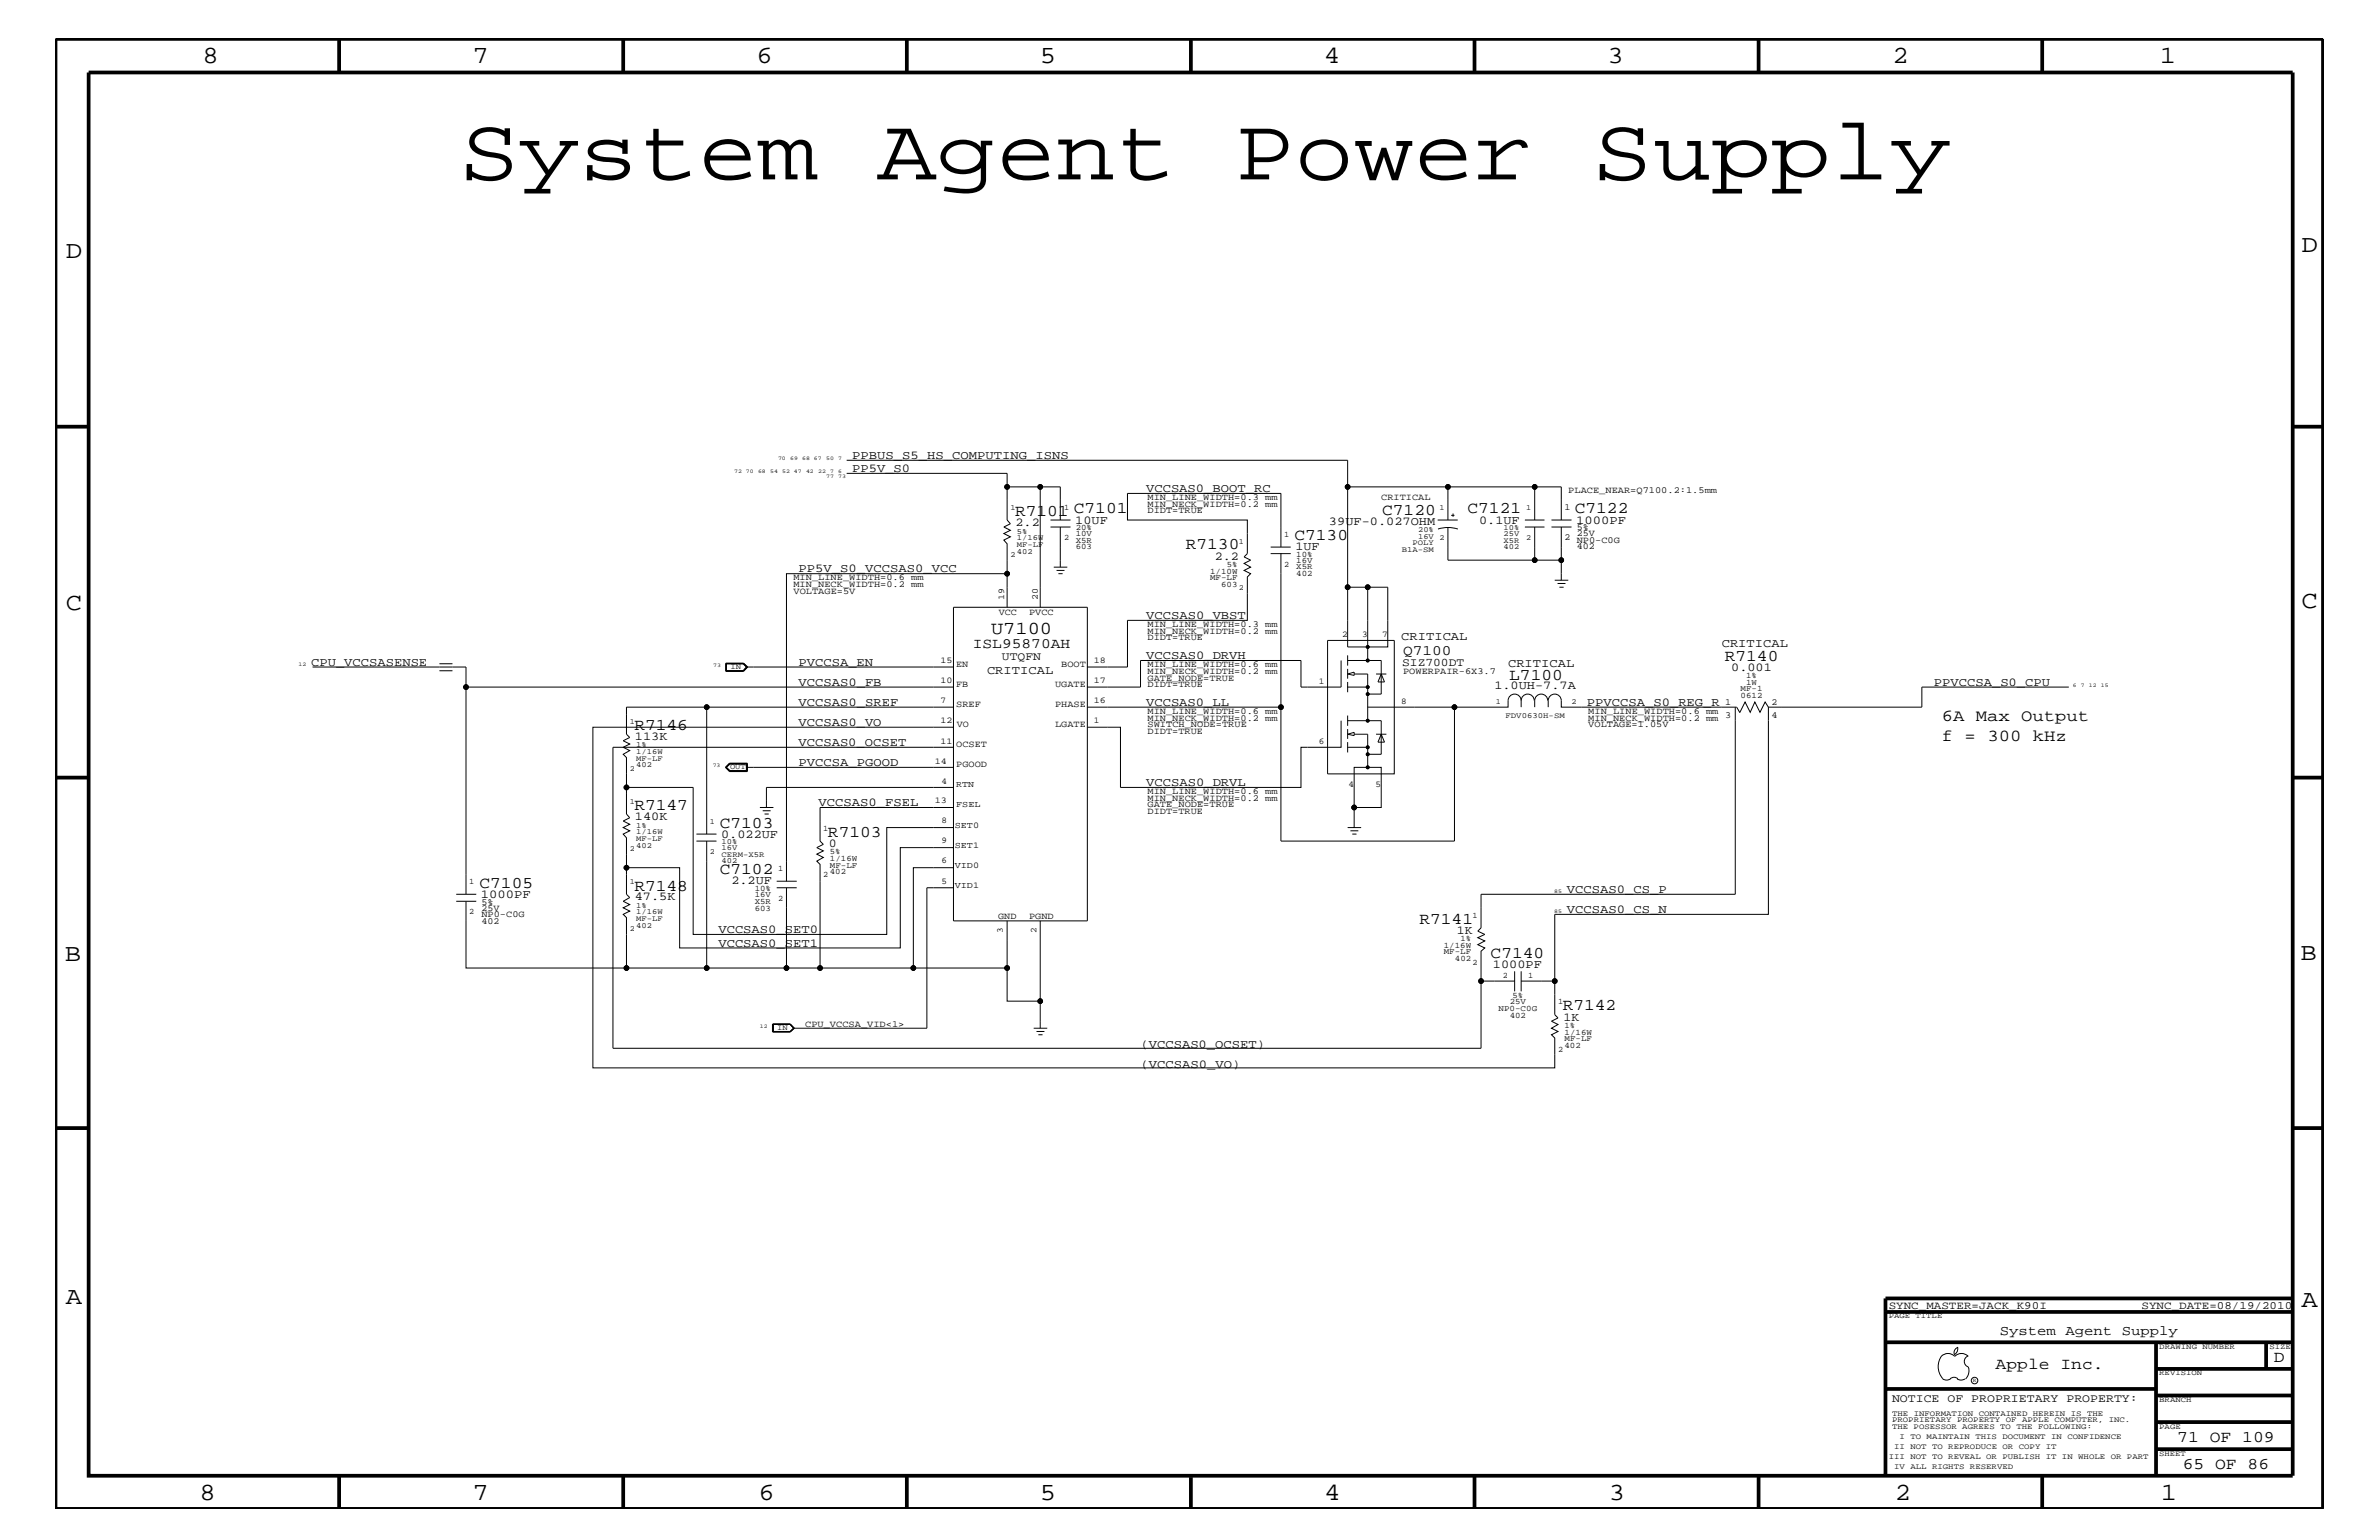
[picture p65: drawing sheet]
<svg xmlns="http://www.w3.org/2000/svg" width="432mm" height="279mm" viewBox="0 0 432 279" stroke-linecap="round" stroke-linejoin="round" font-family="sans-serif">
<defs><g id="words">
<text font-size="16.3" x="83.4" y="32.5">System Agent Power Supply</text>
<g font-size="4.5">
<text x="36.7" y="11.5">8</text>
<text x="85.8" y="11.5">7</text>
<text x="137.3" y="11.5">6</text>
<text x="188.7" y="11.5">5</text>
<text x="240.3" y="11.5">4</text>
<text x="291.8" y="11.5">3</text>
<text x="343.5" y="11.5">2</text>
<text x="392" y="11.5">1</text>
<text x="11.9" y="46.8">D</text>
<text x="417.7" y="45.7">D</text>
<text x="11.9" y="110.6">C</text>
<text x="417.7" y="110.3">C</text>
<text x="11.8" y="174.3">B</text>
<text x="417.6" y="174.2">B</text>
<text x="11.9" y="236.7">A</text>
<text x="417.7" y="237.1">A</text>
<text x="36.2" y="272.1">8</text>
<text x="85.8" y="272.1">7</text>
<text x="137.7" y="272.1">6</text>
<text x="188.7" y="272.1">5</text>
<text x="240.4" y="272.1">4</text>
<text x="292" y="272.1">3</text>
<text x="343.9" y="272.1">2</text>
<text x="392.2" y="272.1">1</text>
</g>
<text font-size="3.3" x="179.9" y="115">U7100</text>
<g font-size="3">
<text x="184.2" y="93.7">R7101 C7101</text>
<text x="250.9" y="93.5">C7120</text>
<text x="266.4" y="93.2">C7121</text>
<text x="285.8" y="93.2">C7122</text>
<text x="215.2" y="99.7">R7130</text>
<text x="234.9" y="98">C7130</text>
<text x="273.9" y="123.4">L7100</text>
<text x="313.1" y="120">R7140</text>
<text x="352.5" y="130.8">6A Max Output</text>
<text x="115.1" y="132.4">R7146</text>
<text x="352.5" y="134.4">f = 300 kHz</text>
<text x="115.1" y="147">R7147</text>
<text x="130.6" y="150.1">C7103</text>
<text x="150.3" y="151.8">R7103</text>
<text x="87" y="161.1">C7105</text>
<text x="115.1" y="161.6">R7148</text>
<text x="130.6" y="158.6">C7102</text>
<text x="257.6" y="167.6">R7141</text>
<text x="270.6" y="173.8">C7140</text>
<text x="283.6" y="183.3">R7142</text>
<text x="362.2" y="248.4">Apple Inc.</text>
<text x="412.7" y="247.1">D</text>
<text x="395.2" y="261.6">71 OF 109</text>
<text x="396.2" y="266.6">65 OF 86</text>
</g>
<g font-size="2.6">
<text x="176.6" y="117.5">ISL95870AH</text>
<text x="254.7" y="118.9">Q7100</text>
</g>
<text font-size="2.5" x="363" y="242.3">System Agent Supply</text>
<g font-size="2.2">
<text x="154.7" y="83.3">PPBUS_S5_HS_COMPUTING_ISNS</text>
<text x="154.7" y="85.6">PP5V_S0</text>
<text x="208" y="89.3">VCCSAS0_BOOT_RC</text>
<text x="184.3" y="95.4">2.2</text>
<text x="195.2" y="95">10UF</text>
<text x="241.2" y="95.2">39UF-0.027OHM</text>
<text x="268.5" y="95">0.1UF</text>
<text x="286.1" y="95">1000PF</text>
<text x="220.5" y="101.5">2.2</text>
<text x="235.1" y="99.9">1UF</text>
<text x="144.9" y="103.8">PP5V_S0_VCCSAS0_VCC</text>
<text x="208" y="112.3">VCCSAS0_VBST</text>
<text x="208" y="119.6">VCCSAS0_DRVH</text>
<text x="254.3" y="116.2">CRITICAL</text>
<text x="312.5" y="117.4">CRITICAL</text>
<text x="56.5" y="120.8">CPU_VCCSASENSE</text>
<text x="144.9" y="120.8">PVCCSA_EN</text>
<text x="144.9" y="124.4">VCCSAS0_FB</text>
<text x="179.2" y="122.3">CRITICAL</text>
<text x="271.2" y="125.1">1.0UH-7.7A</text>
<text x="273.7" y="121">CRITICAL</text>
<text x="314.2" y="121.7">0.001</text>
<text x="351" y="124.4">PPVCCSA_S0_CPU</text>
<text x="144.9" y="131.7">VCCSAS0_VO</text>
<text x="144.9" y="128">VCCSAS0_SREF</text>
<text x="208" y="128">VCCSAS0_LL</text>
<text x="288" y="128">PPVCCSA_S0_REG_R</text>
<text x="115.2" y="134.2">113K</text>
<text x="144.9" y="135.3">VCCSAS0_OCSET</text>
<text x="144.9" y="139">PVCCSA_PGOOD</text>
<text x="208" y="142.6">VCCSAS0_DRVL</text>
<text x="115.2" y="148.8">140K</text>
<text x="148.6" y="146.2">VCCSAS0_FSEL</text>
<text x="130.9" y="152">0.022UF</text>
<text x="150.5" y="153.7">0</text>
<text x="132.8" y="160.5">2.2UF</text>
<text x="284.4" y="162">VCCSAS0_CS_P</text>
<text x="87.3" y="162.8">1000PF</text>
<text x="115.2" y="163.4">47.5K</text>
<text x="284.4" y="165.6">VCCSAS0_CS_N</text>
<text x="130.4" y="169.3">VCCSAS0_SET0</text>
<text x="130.4" y="171.7">VCCSAS0_SET1</text>
<text x="264.4" y="169.4">1K</text>
<text x="271" y="175.6">1000PF</text>
<text x="283.8" y="185.2">1K</text>
<text x="207" y="190.2">(VCCSAS0_OCSET)</text>
<text x="207" y="193.7">(VCCSAS0_VO)</text>
</g>
<g font-size="2.1">
<text x="181.9" y="119.8">UTQFN</text>
<text x="254.5" y="120.8">SIZ700DT</text>
<text x="343.4" y="254.4">NOTICE OF PROPRIETARY PROPERTY:</text>
</g>
<g font-size="2">
<text x="342.8" y="237.4">SYNC_MASTER=JACK_K90I</text>
<text x="388.7" y="237.4">SYNC_DATE=08/19/2010</text>
</g>
<g font-size="1.7">
<text x="284.6" y="89.5">PLACE_NEAR=Q7100.2:1.5mm</text>
<text x="208.3" y="90.7">MIN_LINE_WIDTH=0.3 mm</text>
<text x="208.3" y="92">MIN_NECK_WIDTH=0.2 mm</text>
<text x="208.3" y="93.2">DIDT=TRUE</text>
<text x="250.7" y="90.7">CRITICAL</text>
<text x="284" y="92.6">1</text>
<text x="284" y="98">2</text>
<text x="286.2" y="99.7">402</text>
<text x="286.2" y="98.5">NP0-C0G</text>
<text x="286.2" y="96.2">5%</text>
<text x="286.2" y="97.3">25V</text>
<text x="144" y="105.3">MIN_LINE_WIDTH=0.6 mm</text>
<text x="144" y="107.7">VOLTAGE=5V</text>
<text x="144" y="106.5">MIN_NECK_WIDTH=0.2 mm</text>
<text x="181.3" y="111.6">VCC</text>
<text x="186.8" y="111.6">PVCC</text>
<text x="208.3" y="113.7">MIN_LINE_WIDTH=0.3 mm</text>
<text x="208.3" y="116.2">DIDT=TRUE</text>
<text x="208.3" y="115">MIN_NECK_WIDTH=0.2 mm</text>
<text x="173.6" y="124.7">FB</text>
<text x="173.6" y="121">EN</text>
<text x="191.5" y="124.7">UGATE</text>
<text x="192.6" y="121">BOOT</text>
<text x="208.3" y="121">MIN_LINE_WIDTH=0.6 mm</text>
<text x="208.3" y="122.3">MIN_NECK_WIDTH=0.2 mm</text>
<text x="208.3" y="124.7">DIDT=TRUE</text>
<text x="208.3" y="123.5">GATE_NODE=TRUE</text>
<text x="254.7" y="122.4">POWERPAIR-6X3.7</text>
<text x="173.6" y="128.3">SREF</text>
<text x="173.7" y="131.9">VO</text>
<text x="191.5" y="128.3">PHASE</text>
<text x="191.5" y="131.9">LGATE</text>
<text x="208.3" y="130.8">MIN_NECK_WIDTH=0.2 mm</text>
<text x="208.3" y="129.6">MIN_LINE_WIDTH=0.6 mm</text>
<text x="208.3" y="131.9">SWITCH_NODE=TRUE</text>
<text x="288.3" y="129.6">MIN_LINE_WIDTH=0.6 mm</text>
<text x="288.3" y="130.8">MIN_NECK_WIDTH=0.2 mm</text>
<text x="288.3" y="131.9">VOLTAGE=1.05V</text>
<text x="313.1" y="128">1</text>
<text x="313.1" y="130.2">3</text>
<text x="321.6" y="128">2</text>
<text x="321.6" y="130.2">4</text>
<text x="173.6" y="135.6">OCSET</text>
<text x="208.3" y="133.2">DIDT=TRUE</text>
<text x="173.6" y="139.2">PGOOD</text>
<text x="208.3" y="144">MIN_LINE_WIDTH=0.6 mm</text>
<text x="208.3" y="145.3">MIN_NECK_WIDTH=0.2 mm</text>
<text x="208.3" y="146.5">GATE_NODE=TRUE</text>
<text x="208.3" y="147.7">DIDT=TRUE</text>
<text x="87.4" y="165.2">25V</text>
<text x="87.4" y="166.4">NP0-C0G</text>
<text x="87.4" y="164.1">5%</text>
<text x="87.4" y="167.6">402</text>
<text x="181.2" y="166.7">GND</text>
<text x="186.8" y="166.7">PGND</text>
<text x="146.1" y="186.3">CPU_VCCSA_VID&lt;1&gt;</text>
</g>
<g font-size="1.6">
<text x="182.3" y="108.9" transform="rotate(-90 182.3 108.9)">19</text>
<text x="188.4" y="108.9" transform="rotate(-90 188.4 108.9)">20</text>
<text x="243.6" y="115.6">2</text>
<text x="247.2" y="115.6">3</text>
<text x="250.9" y="115.6">7</text>
<text x="170.7" y="120.3">15</text>
<text x="170.7" y="124">10</text>
<text x="198.5" y="120.3">18</text>
<text x="198.5" y="124">17</text>
<text x="239.4" y="124.1">1</text>
<text x="170.7" y="131.3">12</text>
<text x="170.7" y="127.6">7</text>
<text x="198.5" y="131.3">1</text>
<text x="198.5" y="127.6">16</text>
<text x="254.3" y="127.7">8</text>
<text x="170.7" y="134.9">11</text>
<text x="239.4" y="135">6</text>
<text x="169.7" y="138.5">14</text>
<text x="170.9" y="142.2">4</text>
<text x="173.6" y="142.9">RTN</text>
<text x="244.8" y="142.9">4</text>
<text x="249.7" y="142.9">5</text>
<text x="169.7" y="145.7">13</text>
<text x="170.9" y="149.4">8</text>
<text x="173.6" y="146.5">FSEL</text>
<text x="170.9" y="153">9</text>
<text x="173.3" y="150.1">SET0</text>
<text x="173.3" y="153.8">SET1</text>
<text x="170.9" y="156.7">6</text>
<text x="170.9" y="160.3">5</text>
<text x="173.3" y="157.4">VID0</text>
<text x="173.3" y="161.1">VID1</text>
<text x="182" y="169.4" transform="rotate(-90 182 169.4)">3</text>
<text x="188.1" y="169.4" transform="rotate(-90 188.1 169.4)">2</text>
</g>
<g font-size="1.5">
<text x="193.1" y="92.6">1</text>
<text x="193.1" y="98">2</text>
<text x="195.2" y="99.7">603</text>
<text x="195.2" y="96.2">20%</text>
<text x="195.2" y="98.5">X5R</text>
<text x="195.2" y="97.3">10V</text>
<text x="233.1" y="97.4">1</text>
<text x="235.3" y="101">10%</text>
<text x="219.6" y="104.1">1/10W</text>
<text x="219.6" y="105.3">MF-LF</text>
<text x="221.7" y="106.5">603</text>
<text x="222.7" y="102.9">5%</text>
<text x="233.1" y="102.9">2</text>
<text x="235.3" y="104.6">402</text>
<text x="235.3" y="103.3">X5R</text>
<text x="235.3" y="102.1">16V</text>
<text x="315.9" y="125.4">MF-1</text>
<text x="316.9" y="123">1%</text>
<text x="316.9" y="124.2">1W</text>
<text x="315.9" y="126.6">0612</text>
<text x="149.4" y="150.7">1</text>
<text x="150.6" y="155">5%</text>
<text x="85.2" y="160.5">1</text>
<text x="137" y="161.7">10%</text>
<text x="141.2" y="158">1</text>
<text x="149.4" y="159.2">2</text>
<text x="150.6" y="158.6">402</text>
<text x="150.6" y="157.4">MF-LF</text>
<text x="150.6" y="156.2">1/16W</text>
<text x="85.2" y="165.9">2</text>
<text x="137" y="162.8">16V</text>
<text x="137" y="165.2">603</text>
<text x="137" y="163.9">X5R</text>
<text x="141.2" y="163.5">2</text>
<text x="267.3" y="166.5">1</text>
<text x="262" y="172">1/16W</text>
<text x="262" y="173.2">MF-LF</text>
<text x="265.1" y="170.7">1%</text>
<text x="264.1" y="174.4">402</text>
<text x="267.3" y="175">2</text>
<text x="272.8" y="177.4">2</text>
<text x="277.4" y="177.4">1</text>
<text x="272" y="183.5">NP0-C0G</text>
<text x="274" y="182.2">25V</text>
<text x="274" y="184.7">402</text>
<text x="274.5" y="181">5%</text>
<text x="282.8" y="182.2">1</text>
<text x="282.8" y="190.8">2</text>
<text x="284" y="190.2">402</text>
<text x="284" y="186.5">1%</text>
<text x="284" y="187.7">1/16W</text>
<text x="284" y="188.9">MF-LF</text>
</g>
<g font-size="1.4">
<text x="183.4" y="92.6">1</text>
<text x="261.3" y="92.6">1</text>
<text x="277" y="92.6">1</text>
<text x="183.4" y="101">2</text>
<text x="184.6" y="98">1/16W</text>
<text x="184.6" y="99.3">MF-LF</text>
<text x="184.6" y="100.4">402</text>
<text x="184.6" y="96.8">5%</text>
<text x="224.9" y="98.7">1</text>
<text x="254.4" y="100.1">B1A-SM</text>
<text x="256.4" y="98.8">POLY</text>
<text x="257.4" y="96.5">20%</text>
<text x="257.4" y="97.7">16V 2</text>
<text x="272.9" y="99.7">402</text>
<text x="272.9" y="97.3">25V</text>
<text x="272.9" y="98.5">X5R</text>
<text x="272.9" y="96.2">10%</text>
<text x="277" y="98">2</text>
<text x="224.9" y="107.1">2</text>
<text x="132.6" y="121.4">IN</text>
<text x="114.3" y="131.3">1</text>
<text x="271.5" y="127.7">1</text>
<text x="273.3" y="130.2">FDV0630H-SM</text>
<text x="285.2" y="127.7">2</text>
<text x="115.5" y="136.8">1/16W</text>
<text x="115.5" y="135.6">1%</text>
<text x="114.3" y="139.8">2</text>
<text x="115.5" y="138">MF-LF</text>
<text x="115.5" y="139.2">402</text>
<text x="132.5" y="139.6">OUT</text>
<text x="114.3" y="145.9">1</text>
<text x="128.9" y="149.5">1</text>
<text x="114.3" y="154.4">2</text>
<text x="115.5" y="151.3">1/16W</text>
<text x="115.5" y="152.6">MF-LF</text>
<text x="115.5" y="150.1">1%</text>
<text x="115.5" y="153.8">402</text>
<text x="128.9" y="155">2</text>
<text x="131" y="154.3">16V</text>
<text x="131" y="153.2">10%</text>
<text x="131" y="155.5">CERM-X5R</text>
<text x="114.3" y="160.5">1</text>
<text x="131" y="156.7">402</text>
<text x="115.5" y="167.1">MF-LF</text>
<text x="115.5" y="165.9">1/16W</text>
<text x="115.5" y="164.7">1%</text>
<text x="114.3" y="168.9">2</text>
<text x="115.5" y="168.3">402</text>
<text x="141.1" y="186.9">IN</text>
<text x="342.8" y="239.2">PAGE TITLE</text>
<text x="391.9" y="244.7">DRAWING NUMBER</text>
<text x="411.9" y="244.7">SIZE</text>
<text x="391.9" y="249.5">REVISION</text>
<text x="343.4" y="256.8">THE INFORMATION CONTAINED HEREIN IS THE</text>
<text x="391.9" y="254.4">BRANCH</text>
<text x="343.4" y="259.3">THE POSESSOR AGREES TO THE FOLLOWING:</text>
<text x="343.4" y="258">PROPRIETARY PROPERTY OF APPLE COMPUTER, INC.</text>
<text x="343.8" y="262.9">II NOT TO REPRODUCE OR COPY IT</text>
<text x="344.8" y="261.1">I TO MAINTAIN THIS DOCUMENT IN CONFIDENCE</text>
<text x="391.9" y="259.3">PAGE</text>
<text x="342.8" y="264.7">III NOT TO REVEAL OR PUBLISH IT IN WHOLE OR PART</text>
<text x="343.8" y="266.6">IV ALL RIGHTS RESERVED</text>
<text x="391.9" y="264.1">SHEET</text>
</g>
<g font-size="1">
<text x="141.2" y="83.5">70</text>
<text x="143.4" y="83.5">69</text>
<text x="145.6" y="83.5">68 67</text>
<text x="149.9" y="83.5">50</text>
<text x="152.1" y="83.5">7</text>
<text x="133.3" y="85.9">72 70</text>
<text x="137.6" y="85.9">68</text>
<text x="139.8" y="85.9">54</text>
<text x="142" y="85.9">52 47</text>
<text x="146.3" y="85.9">42</text>
<text x="148.5" y="85.9">22</text>
<text x="149.9" y="86.7">77</text>
<text x="150.7" y="85.9">7</text>
<text x="152.1" y="86.7">73</text>
<text x="152.1" y="85.9">6</text>
<text x="54.2" y="120.8">12</text>
<text x="129.5" y="121">73</text>
<text x="376.3" y="124.7">6</text>
<text x="377.7" y="124.7">7</text>
<text x="379.1" y="124.7">12</text>
<text x="381.3" y="124.7">15</text>
<text x="129.4" y="139.2">73</text>
<text x="282.1" y="162">85</text>
<text x="282.1" y="165.6">85</text>
<text x="137.9" y="186.5">12</text>
<text x="358.1" y="250.7">R</text>
</g>
</g></defs>
<g fill="none" stroke="#000" stroke-width=".18">
<path d="M153.7 83.5h90.9v4.8h18.2M153.7 85.9h29.1v2.4M188.8 88.3h-6v6l.6 .7-1.2 .6 1.2 .6-1.2 .6 1.2 .6-1.2 .6 .6 .7v11.5M190.7 95.6h3.6M190.7 94.3h3.6M192.4 94.3v-6h-3.6v21.9M192.4 95.6v7.3M230.6 99.3h3.7M232.5 99.3v-9.8h-27.9v4.8h21.8v6.1l-.6 .6 1.2 .6-1.2 .6 1.2 .7-1.2 .6 1.2 .6-.6 .6v7.9h-21.8v8.4h-7.2M244.6 88.3v29.1h7.3v-10.9h-3.7M260.9 94.3h3.7M261 96a5.9 5.9 0 0 1 3.6 0"/>
<path d="M262.8 95.6v6h15.8M263.4 93.5h.6M263.7 93.2v.6M276.8 95.6h3.5M276.8 94.3h3.5M278.6 95.6v6h4.8M278.6 94.3v-6h4.8v6M278.6 88.3h-15.8v6M281.6 95.6h3.6M281.6 94.3h3.6M283.4 95.6v9.7M173.1 110.2h24.3v56.9h-24.3z"/>
<path d="M182.8 104.1h-40.1v55.8M191.3 102.9h2.4M191.8 103.5h1.4M192.1 104.1h.8M230.6 100.4h3.7M232.5 100.4v27.9h-35.1M241 116.2h12.1v24.2h-12.1zM243.4 119.8v4.9h-7.3v-4.9h-29.1v4.9h-9.6M244.6 106.5h3.6v13.3M244.6 118.9v1.9M244.6 119.8h6.1v6.1h-2.5M282.2 105.3h2.4"/>
<path d="M282.7 105.9h1.4M283 106.5h.8M56.7 121h27.9v3.7M79.8 121.7h2.3M79.8 120.4h2.3M128.3 128.3h-14.6v4.9l.6 .6-1.2 .6 1.2 .6-1.2 .6 1.2 .6-1.2 .6 .6 .6v5.5M131.7 139.2l.7-.7h3.2v1.5h-3.2zM131.8 139.2l.7-.6h3v1.2h-3zM131.8 120.4h3.2l.6 .6-.6 .7h-3.2zM132.4 139.9h3.2M132.4 138.5h3.2M132.4 138.5l-.7 .7 .7 .7"/>
<path d="M132.4 138.5l-.6 .7 .6 .7M134.9 120.4l.6 .6M135 120.3h-3.3v1.5h3.3M135 120.3l.7 .7-.7 .8M135 120.3l.6 .7-.6 .8M135.5 139.2h37.6M135.5 121l-.6 .7M135.5 121h37.6M135.6 138.5v1.4M173.1 131.9h-65.5v61.8h174.6v-5.4l-.6-.6 1.2-.6-1.2-.6 1.2-.6-1.2-.6 1.2-.6-.6-.6v-6.1M173.1 124.7h-88.5v37.5M173.1 128.3h-44.8v23"/>
<path d="M173.1 135.6h-61.8v54.6h157.5v-12.2M232.5 128.3v24.3h31.5v-24.3M243.4 130.8v4.8h-7.3v7.3h-32.7v-11h-6M244.6 122.3l1.2-.4v.6zM244.6 133.2l1.2-.3v.6zM244.6 124.7h3.6M244.6 135.6h3.6M244.6 130.8h6.1v6h-2.5M244.6 121.4v1.7M244.6 123.7v1.9M244.6 129.8v1.9M244.6 132.3v1.8"/>
<path d="M244.6 134.6v1.9M245.8 122.3h2.4v8.5M245.8 133.2h2.4v6M249.8 122.3h1.8M249.8 133.2h1.8M250.7 133.2l.6 1.4h-1.2zM250.7 122.3l.6 1.4h-1.2zM276.1 127.1a1.19 1.19 0 0 0-1.2-1.2 1.19 1.19 0 0 0-1.2 1.2v1.2h-25.5M276.1 127.1a1.19 1.19 0 0 1 1.2-1.2 1.19 1.19 0 0 1 1.2 1.2M276.1 127.1v1.2M280.9 127.1a1.19 1.19 0 0 0-1.2-1.2 1.19 1.19 0 0 0-1.1 1.2v1.2M281 128.3v-1.2a1.19 1.19 0 0 1 1.2-1.2 1.19 1.19 0 0 1 1.2 1.2v1.2h31.8l.6 1"/>
<path d="M315 128.3v33.9h-46.2v6.1l-.6 .6 1.3 .6-1.3 .6 1.3 .6-1.3 .7 1.3 .6-.7 .6v5.4h6.1M321 128.3v37.6h-38.8v12.1h-6.1M375.5 124.7h-26.7v3.6h-27.8l-.6-.9-1 1.8-.9-1.8-.8 1.8-1-1.8-.9 1.8M126.4 152.6h3.6M126.4 151.3h3.6M128.3 152.6v23M137.9 146.5h2.5M138.4 147.1h1.5M138.8 147.7h.7M141 159.9h3.6M173.1 146.5h-24.3v6.1l.6 .6-1.1 .6 1.1 .6-1.1 .6 1.1 .6-1.1 .6 .5 .6v18.8h17v-18.2h7.3M173.1 150.1h-12.1v19.4h-35.2v-26.6h-12.1v4.8l.6 .7-1.2 .6 1.2 .5-1.2 .6 1.2 .6-1.2 .6 .6 .7v10.2l.6 .6-1.2 .7 1.2 .6-1.2 .6 1.2 .6-1.2 .6 .6 .6v9.1h14.6"/>
<path d="M173.1 153.8h-9.7v18.2h-40v-14.6h-9.7M173.1 142.9h-34v3.6M244.6 150.1h2.5M245.1 150.7h1.4M245.4 151.3h.8M245.8 146.5h4.9v-7.3h-4.9v10.9M82.8 163.5h3.6M82.8 162.2h3.6M84.6 163.5v12.1h29.1M128.3 175.6h14.4M141 161.1h3.6M142.7 161.1v14.5h6.1"/>
<path d="M165.8 175.6h17M173.1 161.1h-4.9v25.4h-24.2M182.8 167.1v14.5h6M188.8 167.1v19.4M274.9 176.2v3.7M276.1 176.2v3.7M140.3 187.1h3.1M140.3 185.8v1.4M140.3 185.9h3.1M140.4 185.9v1.2M143.4 185.8h-3.2v1.4h3.2M143.4 185.8l.8 .7-.8 .7"/>
<path d="M143.4 185.8l.7 .7M143.4 185.9l.7 .6M143.4 185.9l.6 .6M144 186.5l-.6 .6M144.1 186.5l-.7 .6M144.1 186.5l-.7 .7M187.6 186.5h2.5M188.1 187.1h1.5M188.5 187.7h.7M352.3 246.1a1.69 1.69 0 0 1 2.5 0 1.72 1.72 0 0 1 2.4 0M352.4 246a3.2 3.2 0 0 0 .4 4.3l.8 .1 .4-.2M354 250.2l.7-.3 .7 .3"/>
<path d="M355.2 250.2l.7 .2 .7-.2M355.3 244.4v.3a1.18 1.18 0 0 1-.6 1.1M355.4 244.4a.99 .99 0 0 0-.6 1.4M357.2 246a1.04 1.04 0 0 0-.7 1 1.04 1.04 0 0 0 .7 1M357.3 248l.1 .7a2.11 2.11 0 0 1-.6 1.5"/>
<circle cx="182.8" cy="88.3" r=".42"/>
<circle cx="188.8" cy="88.3" r=".42"/>
<circle cx="244.6" cy="88.3" r=".42"/>
<circle cx="262.8" cy="88.3" r=".42"/>
<circle cx="278.6" cy="88.3" r=".42"/>
<circle cx="182.8" cy="104.1" r=".42"/>
<circle cx="244.6" cy="106.5" r=".42"/>
<circle cx="248.2" cy="106.5" r=".42"/>
<circle cx="248.2" cy="117.4" r=".25"/>
<circle cx="248.2" cy="119.8" r=".25"/>
<circle cx="278.6" cy="101.6" r=".42"/>
<circle cx="283.4" cy="101.6" r=".42"/>
<circle cx="84.6" cy="124.7" r=".42"/>
<circle cx="128.3" cy="128.3" r=".42"/>
<circle cx="232.5" cy="128.3" r=".42"/>
<circle cx="248.2" cy="125.9" r=".25"/>
<circle cx="248.2" cy="124.7" r=".25"/>
<circle cx="248.2" cy="139.2" r=".25"/>
<circle cx="248.2" cy="136.8" r=".25"/>
<circle cx="248.2" cy="135.6" r=".25"/>
<circle cx="248.2" cy="130.8" r=".25"/>
<circle cx="264" cy="128.3" r=".42"/>
<circle cx="113.7" cy="142.9" r=".42"/>
<circle cx="113.7" cy="157.4" r=".42"/>
<circle cx="245.8" cy="146.5" r=".42"/>
<circle cx="113.7" cy="175.6" r=".42"/>
<circle cx="128.3" cy="175.6" r=".42"/>
<circle cx="142.7" cy="175.6" r=".42"/>
<circle cx="148.8" cy="175.6" r=".42"/>
<circle cx="165.8" cy="175.6" r=".42"/>
<circle cx="182.8" cy="175.6" r=".42"/>
<circle cx="268.8" cy="178" r=".42"/>
<circle cx="282.2" cy="178" r=".42"/>
<circle cx="188.8" cy="181.6" r=".42"/>
<circle cx="358.4" cy="250.5" r=".59"/>
</g>
<g fill="#000">
<circle cx="182.8" cy="88.3" r=".42"/>
<circle cx="188.8" cy="88.3" r=".42"/>
<circle cx="244.6" cy="88.3" r=".42"/>
<circle cx="262.8" cy="88.3" r=".42"/>
<circle cx="278.6" cy="88.3" r=".42"/>
<circle cx="182.8" cy="104.1" r=".42"/>
<circle cx="244.6" cy="106.5" r=".42"/>
<circle cx="248.2" cy="106.5" r=".42"/>
<circle cx="248.2" cy="117.4" r=".25"/>
<circle cx="248.2" cy="119.8" r=".25"/>
<circle cx="278.6" cy="101.6" r=".42"/>
<circle cx="283.4" cy="101.6" r=".42"/>
<circle cx="84.6" cy="124.7" r=".42"/>
<circle cx="128.3" cy="128.3" r=".42"/>
<circle cx="232.5" cy="128.3" r=".42"/>
<circle cx="248.2" cy="125.9" r=".25"/>
<circle cx="248.2" cy="124.7" r=".25"/>
<circle cx="248.2" cy="139.2" r=".25"/>
<circle cx="248.2" cy="136.8" r=".25"/>
<circle cx="248.2" cy="135.6" r=".25"/>
<circle cx="248.2" cy="130.8" r=".25"/>
<circle cx="264" cy="128.3" r=".42"/>
<circle cx="113.7" cy="142.9" r=".42"/>
<circle cx="113.7" cy="157.4" r=".42"/>
<circle cx="245.8" cy="146.5" r=".42"/>
<circle cx="113.7" cy="175.6" r=".42"/>
<circle cx="128.3" cy="175.6" r=".42"/>
<circle cx="142.7" cy="175.6" r=".42"/>
<circle cx="148.8" cy="175.6" r=".42"/>
<circle cx="165.8" cy="175.6" r=".42"/>
<circle cx="182.8" cy="175.6" r=".42"/>
<circle cx="268.8" cy="178" r=".42"/>
<circle cx="282.2" cy="178" r=".42"/>
<circle cx="188.8" cy="181.6" r=".42"/>
</g>
<g fill="none" stroke="#000" stroke-width=".68" stroke-linecap="butt">
<path d="M10.1 7.1h411.5v266.7h-411.5zM16.1 13.2h400v254.5h-400zM61.6 7.1v6.1M113.1 7.1v6.1M164.6 7.1v6.1M216.2 7.1v6.1M267.6 7.1v6.1M319.2 7.1v6.1M370.7 7.1v6.1M10.1 77.4h6M416.1 77.4h5.5M10.1 141.1h6"/>
<path d="M416.1 141.1h5.5M10.1 204.7h6M416.1 204.7h5.5M342.2 238h73.9M416.1 235.6h-73.9v32.1M342.2 243.5h73.9M342.2 252h49.1M391.3 243.5v24.2M391.3 258h24.8M391.3 253.2h24.8M391.3 248.4h24.8M411.3 243.5v4.9"/>
<path d="M61.6 267.7v6.1M113.1 267.7v6.1M164.6 267.7v6.1M216.2 268v5.8M267.6 267.7v6.1M319.2 267.7v6.1M370.7 267.7v6.1M391.3 262.9h24.8"/>
</g>
<use href="#words"/>
</svg>
